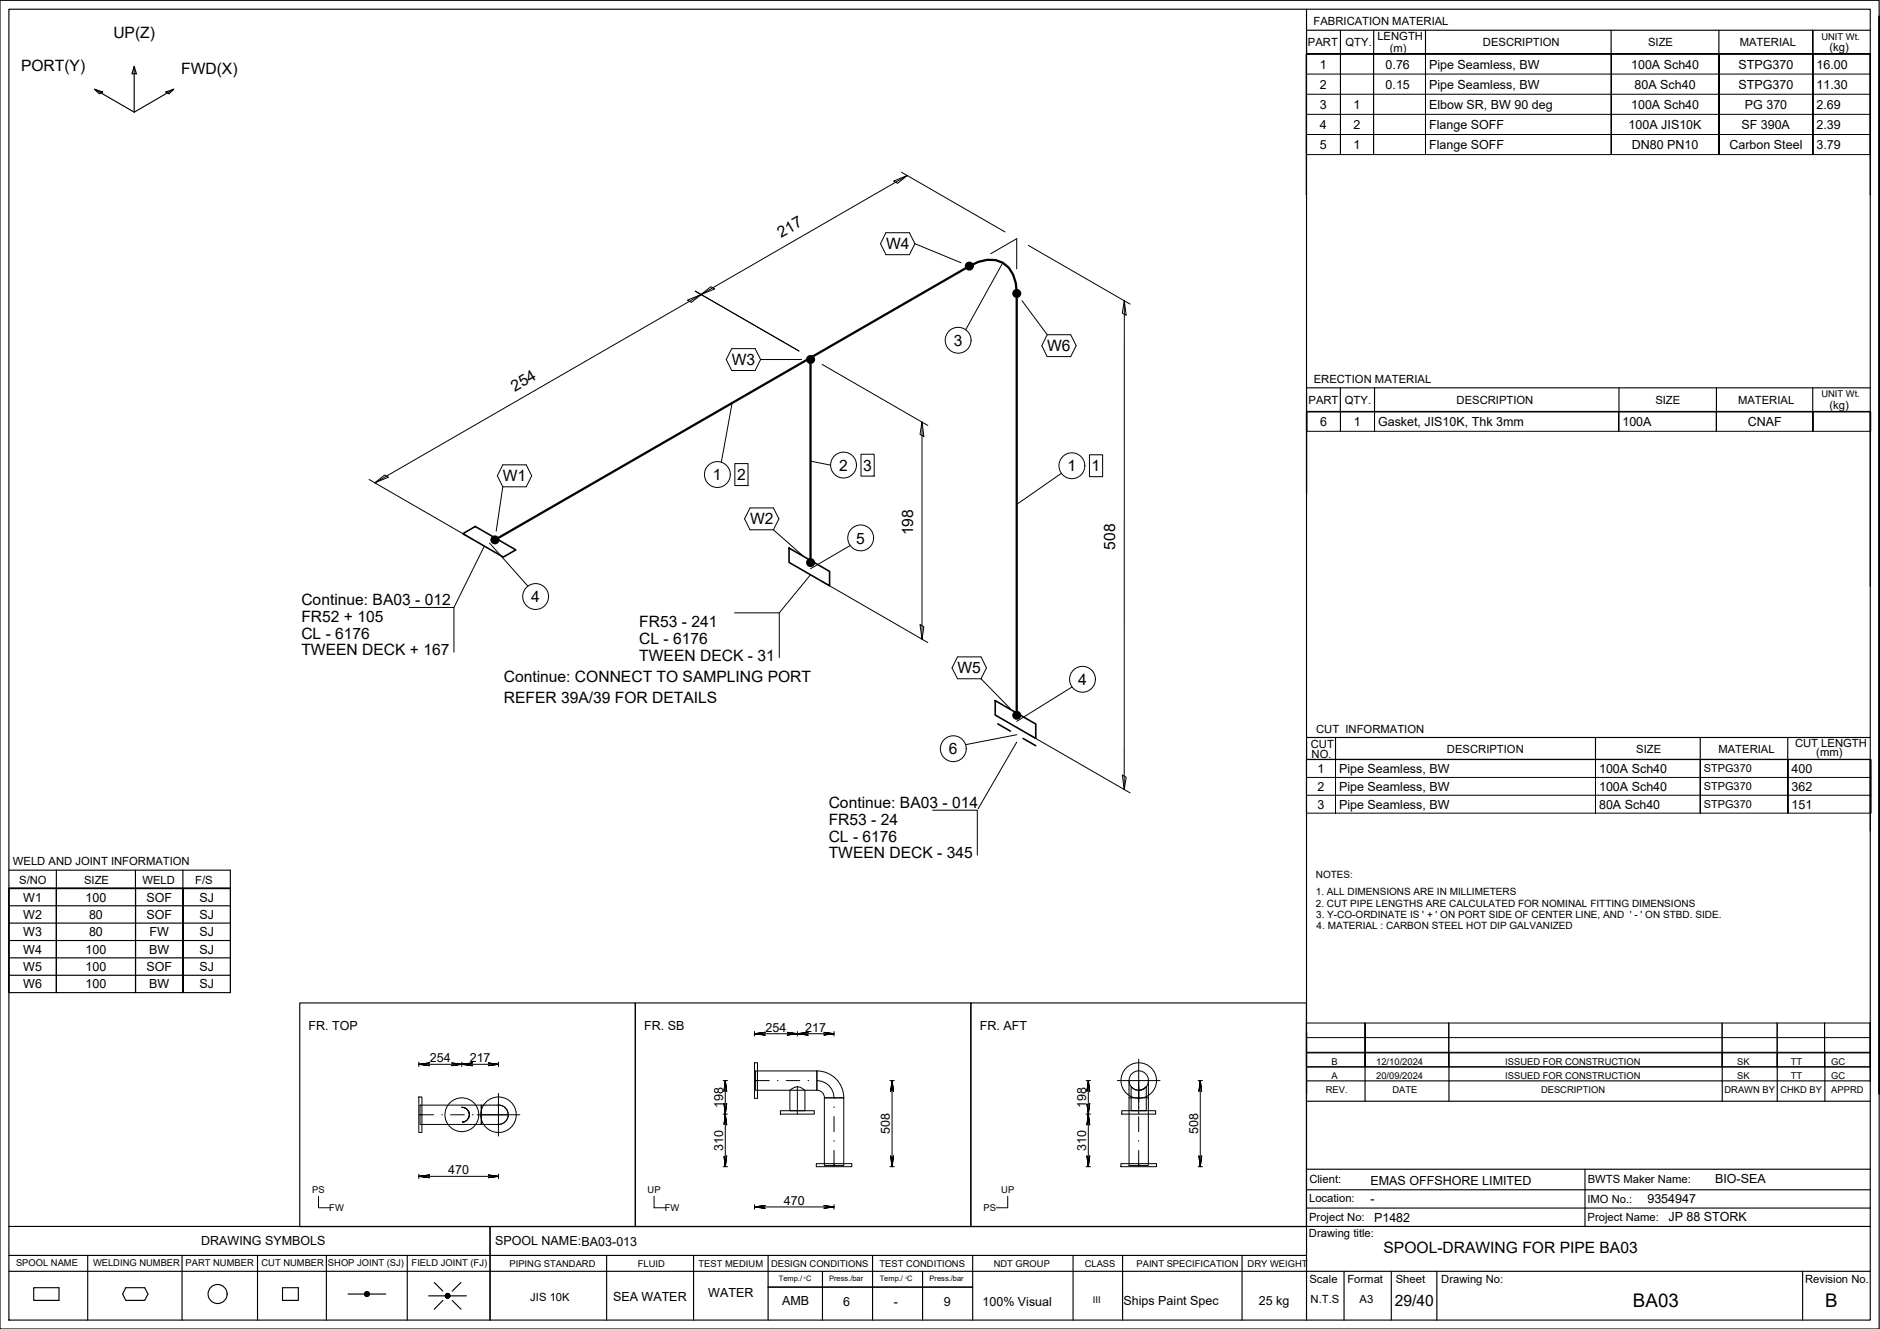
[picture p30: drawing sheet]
<svg xmlns="http://www.w3.org/2000/svg" width="420mm" height="297mm" viewBox="0 0 420 297" stroke-linecap="round" stroke-linejoin="round" font-family="sans-serif">
<defs><g id="words">
<g font-size="4.2">
<text x="365" y="292.1">BA03</text>
<text x="407.9" y="292.1">B</text>
</g>
<g font-size="3.5">
<text x="25.3" y="8.5">UP(Z)</text>
<text x="4.7" y="15.8">PORT(Y)</text>
<text x="40.5" y="16.6">FWD(X)</text>
<text x="174.6" y="53.2" transform="rotate(-30 174.6 53.2)">217</text>
<text x="198" y="55.7">W4</text>
<text x="213.1" y="77.3">3</text>
<text x="163.5" y="81.6">W3</text>
<text x="234" y="78.5">W6</text>
<text x="115.1" y="87.5" transform="rotate(-30 115.1 87.5)">254</text>
<text x="112.4" y="107.6">W1</text>
<text x="159.3" y="107.3">1</text>
<text x="164.7" y="107.3">2</text>
<text x="187.5" y="105.2">2</text>
<text x="192.9" y="105.2">3</text>
<text x="238.6" y="105.4">1</text>
<text x="244" y="105.4">1</text>
<text x="167.6" y="117.2">W2</text>
<text x="204" y="119.6" transform="rotate(-90 204 119.6)">198</text>
<text x="191.4" y="121.5">5</text>
<text x="249.3" y="122.9" transform="rotate(-90 249.3 122.9)">508</text>
<text x="67.4" y="135.3">Continue: BA03 - 012</text>
<text x="118.7" y="134.6">4</text>
<text x="67.4" y="139">FR52 + 105</text>
<text x="67.4" y="142.8">CL - 6176</text>
<text x="142.9" y="140.2">FR53 - 241</text>
<text x="142.9" y="144">CL - 6176</text>
<text x="67.4" y="146.5">TWEEN DECK + 167</text>
<text x="142.9" y="147.7">TWEEN DECK - 31</text>
<text x="112.6" y="152.3">Continue: CONNECT TO SAMPLING PORT</text>
<text x="214" y="150.5">W5</text>
<text x="241" y="153.1">4</text>
<text x="112.6" y="157.2">REFER 39A/39 FOR DETAILS</text>
<text x="212.1" y="168.6">6</text>
<text x="185.2" y="184.3">FR53 - 24</text>
<text x="185.2" y="180.6">Continue: BA03 - 014</text>
<text x="185.2" y="188.1">CL - 6176</text>
<text x="185.2" y="191.8">TWEEN DECK - 345</text>
<text x="309.2" y="280.1">SPOOL-DRAWING FOR PIPE BA03</text>
<text x="311.7" y="291.8">29/40</text>
</g>
<g font-size="2.8">
<text x="295" y="15.3">1</text>
<text x="309.7" y="15.3">0.76</text>
<text x="319.4" y="15.3">Pipe Seamless, BW</text>
<text x="364.5" y="15.3">100A Sch40</text>
<text x="388.6" y="15.3">STPG370</text>
<text x="406" y="15.3">16.00</text>
<text x="295" y="19.8">2</text>
<text x="309.7" y="19.8">0.15</text>
<text x="319.4" y="19.8">Pipe Seamless, BW</text>
<text x="365.3" y="19.8">80A Sch40</text>
<text x="388.6" y="19.8">STPG370</text>
<text x="406" y="19.8">11.30</text>
<text x="295" y="24.3">3</text>
<text x="295" y="28.8">4</text>
<text x="302.5" y="24.3">1</text>
<text x="302.5" y="28.8">2</text>
<text x="319.4" y="24.3">Elbow SR, BW 90 deg</text>
<text x="319.4" y="28.8">Flange SOFF</text>
<text x="364" y="28.8">100A JIS10K</text>
<text x="364.5" y="24.3">100A Sch40</text>
<text x="389.2" y="28.8">SF 390A</text>
<text x="390" y="24.3">PG 370</text>
<text x="406" y="24.3">2.69</text>
<text x="406" y="28.8">2.39</text>
<text x="295" y="33.3">5</text>
<text x="302.5" y="33.3">1</text>
<text x="319.4" y="33.3">Flange SOFF</text>
<text x="364.7" y="33.3">DN80 PN10</text>
<text x="386.5" y="33.3">Carbon Steel</text>
<text x="406" y="33.3">3.79</text>
<text x="295.1" y="95.2">6</text>
<text x="302.6" y="95.2">1</text>
<text x="308" y="95.2">Gasket, JIS10K, Thk 3mm</text>
<text x="362.6" y="95.2">100A</text>
<text x="390.6" y="95.2">CNAF</text>
<text x="294.4" y="172.7">1</text>
<text x="299.3" y="172.7">Pipe Seamless, BW</text>
<text x="357.4" y="172.7">100A Sch40</text>
<text x="400.4" y="172.7">400</text>
<text x="294.4" y="176.7">2</text>
<text x="299.3" y="176.7">Pipe Seamless, BW</text>
<text x="357.4" y="176.7">100A Sch40</text>
<text x="400.4" y="176.7">362</text>
<text x="294.4" y="180.7">3</text>
<text x="299.3" y="180.7">Pipe Seamless, BW</text>
<text x="357.4" y="180.7">80A Sch40</text>
<text x="400.4" y="180.7">151</text>
<text x="5.2" y="201.5">W1</text>
<text x="19.1" y="201.5">100</text>
<text x="32.7" y="201.5">SOF</text>
<text x="44.6" y="201.5">SJ</text>
<text x="5.2" y="205.4">W2</text>
<text x="5.2" y="209.3">W3</text>
<text x="19.9" y="205.4">80</text>
<text x="19.9" y="209.3">80</text>
<text x="32.7" y="205.4">SOF</text>
<text x="33.4" y="209.3">FW</text>
<text x="44.6" y="205.4">SJ</text>
<text x="44.6" y="209.3">SJ</text>
<text x="5.2" y="213.2">W4</text>
<text x="19.1" y="213.2">100</text>
<text x="33.3" y="213.2">BW</text>
<text x="44.6" y="213.2">SJ</text>
<text x="5.2" y="217">W5</text>
<text x="5.2" y="220.9">W6</text>
<text x="19.1" y="217">100</text>
<text x="19.1" y="220.9">100</text>
<text x="32.7" y="217">SOF</text>
<text x="33.3" y="220.9">BW</text>
<text x="44.6" y="217">SJ</text>
<text x="44.6" y="220.9">SJ</text>
<text x="69" y="230.2">FR. TOP</text>
<text x="144" y="230.2">FR. SB</text>
<text x="171.1" y="230.6">254</text>
<text x="180" y="230.6">217</text>
<text x="219" y="230.2">FR. AFT</text>
<text x="96.1" y="237.4">254</text>
<text x="105" y="237.4">217</text>
<text x="161.6" y="247.6" transform="rotate(-90 161.6 247.6)">198</text>
<text x="242.7" y="247.6" transform="rotate(-90 242.7 247.6)">198</text>
<text x="161.6" y="257.2" transform="rotate(-90 161.6 257.2)">310</text>
<text x="198.9" y="253.5" transform="rotate(-90 198.9 253.5)">508</text>
<text x="242.7" y="257.2" transform="rotate(-90 242.7 257.2)">310</text>
<text x="267.8" y="253.5" transform="rotate(-90 267.8 253.5)">508</text>
<text x="100.2" y="262.4">470</text>
<text x="175.2" y="269.2">470</text>
<text x="306.3" y="265">EMAS OFFSHORE LIMITED</text>
<text x="306.3" y="268.8">-</text>
<text x="368.2" y="268.9">9354947</text>
<text x="383.3" y="264.4">BIO-SEA</text>
<text x="307.1" y="273.1">P1482</text>
<text x="372.9" y="273">JP 88 STORK</text>
<text x="45" y="278.2">DRAWING SYMBOLS</text>
<text x="110.6" y="278.3">SPOOL NAME:BA03-013</text>
<text x="137" y="290.8">SEA WATER</text>
<text x="158.3" y="290">WATER</text>
<text x="174.8" y="291.7">AMB</text>
<text x="188.5" y="291.9">6</text>
<text x="199.7" y="291.9">-</text>
<text x="210.9" y="291.8">9</text>
<text x="219.6" y="291.9">100% Visual</text>
<text x="251.1" y="291.7">Ships Paint Spec</text>
<text x="281.3" y="291.7">25 kg</text>
</g>
<g font-size="2.5">
<text x="293.6" y="5.7">FABRICATION MATERIAL</text>
<text x="292.3" y="10.3">PART</text>
<text x="300.7" y="10.3">QTY.</text>
<text x="307.8" y="8.9">LENGTH</text>
<text x="310.6" y="11.5">(m)</text>
<text x="331.4" y="10.3">DESCRIPTION</text>
<text x="368.3" y="10.3">SIZE</text>
<text x="388.8" y="10.3">MATERIAL</text>
<text x="408.9" y="11.4">(kg)</text>
<text x="293.6" y="85.7">ERECTION MATERIAL</text>
<text x="292.4" y="90.2">PART</text>
<text x="300.6" y="90.2">QTY.</text>
<text x="325.5" y="90.2">DESCRIPTION</text>
<text x="370" y="90.2">SIZE</text>
<text x="388.4" y="90.2">MATERIAL</text>
<text x="408.9" y="91.3">(kg)</text>
<text x="292.9" y="167.2">CUT</text>
<text x="294.1" y="163.9">CUT INFORMATION</text>
<text x="401.2" y="167">CUT LENGTH</text>
<text x="293.1" y="169.4">NO.</text>
<text x="323.4" y="168.3">DESCRIPTION</text>
<text x="365.7" y="168.3">SIZE</text>
<text x="384" y="168.3">MATERIAL</text>
<text x="405.9" y="169">(mm)</text>
<text x="2.9" y="193.4">WELD AND JOINT INFORMATION</text>
<text x="4.3" y="197.5">S/NO</text>
<text x="18.8" y="197.5">SIZE</text>
<text x="31.9" y="197.5">WELD</text>
<text x="43.6" y="197.5">F/S</text>
<text x="292.6" y="268.6">Location:</text>
<text x="292.6" y="264.5">Client:</text>
<text x="354.8" y="268.9">IMO No.:</text>
<text x="354.9" y="264.3">BWTS Maker Name:</text>
<text x="292.6" y="272.8">Project No:</text>
<text x="354.8" y="272.8">Project Name:</text>
<text x="292.5" y="276.4">Drawing title:</text>
<text x="292.7" y="286.7">Scale</text>
<text x="301.1" y="286.7">Format</text>
<text x="311.9" y="286.7">Sheet</text>
<text x="322.1" y="286.7">Drawing No:</text>
<text x="403.4" y="286.7">Revision No.</text>
<text x="118.5" y="290.8">JIS 10K</text>
<text x="292.9" y="291.3">N.T.S</text>
<text x="303.9" y="291.3">A3</text>
</g>
<g font-size="2.4">
<text x="380.8" y="172.6">STPG370</text>
<text x="380.8" y="176.6">STPG370</text>
<text x="380.8" y="180.6">STPG370</text>
</g>
<g font-size="2.2">
<text x="294.1" y="196.3">NOTES:</text>
<text x="294.1" y="200">1. ALL DIMENSIONS ARE IN MILLIMETERS</text>
<text x="294.1" y="202.7">2. CUT PIPE LENGTHS ARE CALCULATED FOR NOMINAL FITTING DIMENSIONS</text>
<text x="294.2" y="205.1">3. Y-CO-ORDINATE IS ' + ' ON PORT SIDE OF CENTER LINE, AND ' - ' ON STBD. SIDE.</text>
<text x="294.3" y="207.7">4. MATERIAL : CARBON STEEL HOT DIP GALVANIZED</text>
</g>
<g font-size="2.1">
<text x="407.1" y="8.9">UNIT Wt.</text>
<text x="407.1" y="88.8">UNIT Wt.</text>
<text x="297.6" y="238.1">B</text>
<text x="307.6" y="238.1">12/10/2024</text>
<text x="336.4" y="238.1">ISSUED FOR CONSTRUCTION</text>
<text x="388.3" y="238.1">SK</text>
<text x="400.2" y="238.1">TT</text>
<text x="409.3" y="238.1">GC</text>
<text x="296.3" y="244.4">REV.</text>
<text x="297.6" y="241.2">A</text>
<text x="307.6" y="241.2">20/09/2024</text>
<text x="311.2" y="244.4">DATE</text>
<text x="336.4" y="241.2">ISSUED FOR CONSTRUCTION</text>
<text x="344.4" y="244.4">DESCRIPTION</text>
<text x="385.4" y="244.4">DRAWN BY</text>
<text x="388.3" y="241.2">SK</text>
<text x="397.9" y="244.4">CHKD BY</text>
<text x="400.2" y="241.2">TT</text>
<text x="409.3" y="244.4">APPRD</text>
<text x="409.3" y="241.2">GC</text>
<text x="69.8" y="266.7">PS</text>
<text x="144.7" y="266.7">UP</text>
<text x="223.8" y="266.7">UP</text>
<text x="73.6" y="270.7">FW</text>
<text x="148.6" y="270.7">FW</text>
<text x="219.8" y="270.7">PS</text>
<text x="3.6" y="283">SPOOL NAME</text>
<text x="20.8" y="282.9">WELDING NUMBER</text>
<text x="41.5" y="282.9">PART NUMBER</text>
<text x="58.4" y="282.9">CUT NUMBER</text>
<text x="73.3" y="282.9">SHOP JOINT (SJ)</text>
<text x="92" y="283">FIELD JOINT (FJ)</text>
<text x="113.9" y="283.1">PIPING STANDARD</text>
<text x="142.6" y="283.1">FLUID</text>
<text x="156.1" y="283.1">TEST MEDIUM</text>
<text x="172.3" y="283.1">DESIGN CONDITIONS</text>
<text x="196.6" y="283.1">TEST CONDITIONS</text>
<text x="222.1" y="283.1">NDT GROUP</text>
<text x="242.4" y="283.1">CLASS</text>
<text x="254" y="283.1">PAINT SPECIFICATION</text>
<text x="278.8" y="283.1">DRY WEIGHT</text>
<text x="244.2" y="291.3">III</text>
</g>
<g font-size="1.7">
<text x="174.1" y="286.4">Temp./ C</text>
<text x="185.3" y="286.4">Press./bar</text>
<text x="196.6" y="286.4">Temp./ C</text>
<text x="207.8" y="286.4">Press./bar</text>
</g>
<g font-size=".7">
<text x="179.7" y="285.8">0</text>
<text x="202.4" y="285.8">0</text>
</g>
</g></defs>
<g fill="none" stroke="#000" stroke-width=".22">
<path d="M292 12.1h126v22.5h-126zM292 16.6h126M292 12.1v22.5M299.6 12.1v22.5v-22.5M307 12.1v22.5v-22.5M318.6 12.1v22.5v-22.5M360.1 12.1v22.5v-22.5M384.2 12.1v22.5v-22.5M405.2 12.1v22.5v-22.5M418 12.1v22.5M201.5 38.5l23.1 13.3M202.8 39.2l-46.1 26.6"/>
<path d="M292 30.1h126M292 25.6h126M292 21.1h126M198 52h5.2l1.3 2.5-1.3 2.4h-5.2l-1.2-2.4zM199.7 40.5l3.1-1.3-2.2 1.8zM204.5 54.5l10.3 4.2M221.4 56.7l5.8-3.4v6.8M224.1 58.7l-8.3 15M229.8 54.8l22.8 13.2M153.6 67.1l3.1-1.3-2.2 1.8zM155.4 65.1l23.2 13.4M156.7 65.8l2.2-1.7 .8 .5z"/>
<path d="M156.7 65.8l-72.9 42.1M163.5 77.9h5.3l1.2 2.5-1.2 2.4h-5.3l-1.2-2.4zM228.4 67.2l5.6 7.6M234 74.8h5.3l1.2 2.5-1.2 2.4h-5.3l-1.2-2.4zM251.3 67.2l.4 3.3-.9-.5zM251.3 67.2l-.1 109.3M163.6 90.1l-2.4 13.2M170 80.4h9.2M183.7 81.5l23.6 13.6M206.1 94.3l.4 3.3-.9-.5zM206.1 94.3v48.6M292 92.1h126.1v4.3h-126.1z"/>
<path d="M292.1 92.1v4.3M299.6 92.1v4.3v-4.3M307.2 92.1v4.3v-4.3M361.8 92.1v4.3v-4.3M383.6 92.1v4.3v-4.3M405.2 92.1v4.3v-4.3M418 92.1v4.3M82.5 107.2l23.1 13.4M83.8 107.9l2.1-1.7 .9 .5zM112.4 103.9h5.2l1.2 2.4-1.2 2.5h-5.2l-1.3-2.5zM112.4 108.8l-1.5 9.9M164.2 103.6h3v4.9h-3z"/>
<path d="M167.6 113.5h5.2l1.3 2.5-1.3 2.4h-5.2l-1.2-2.4zM172.8 118.4l6.9 6M181.1 103.1l4.5 .9M192.4 101.5h3v4.9h-3zM237.2 105.8l-10 6.9M243.5 101.6h2.9v4.9h-2.9zM91.5 135.8h10v10M108.2 122.1l-6.7 13.7M109.4 121.4l8.6 9.6M164.1 137h10.1v10M181.1 128.5l-6.9 8.5M183.7 130l23.6 13.6"/>
<path d="M190 121.9l-8.9 5.2M205.6 139.6l.9 .5-.4 2.8zM214 146.8h5.2l1.3 2.5-1.3 2.4h-5.2l-1.2-2.4zM219.2 151.7l6.6 6.7M239.6 153.6l-12.4 7.6M227.2 165.9l-8.6 14.9M227.2 164.2l-11.4 2.2M229.8 164.1l22.8 13.1M250.8 173.2l.9 .5-.5 2.8zM292 169.8h126.2v11.9h-126.2zM292 169.8v11.9M292 177.7h126.2"/>
<path d="M292 173.8h126.2M298.5 169.8v11.9v-11.9M356.6 169.8v11.9v-11.9M380 169.8v11.9v-11.9M399.6 169.8v11.9v-11.9M418 169.8v11.9M208.4 181.1h10v10M93.6 237.9l2.4 .3-2.4-.3 2.4-.3zM93.6 237.4v1M93.6 237.9h9.6M100.8 237.6l2.4 .3-2.4 .3 2.4-.3zM103.2 237.9l2.4-.3-2.4 .3 2.4 .3-2.4-.3h8.2"/>
<path d="M103.2 237.4v1M109 237.6l2.4 .3-2.4 .3 2.4-.3zM111.4 237.4v1M168.6 231l2.4-.3-2.4 .3 2.4 .4-2.4-.4h9.6l-2.4-.3 2.4 .3-2.4 .4 4.8-.7-2.4 .3 2.4 .4-2.4-.4h8.2l-2.4-.3 2.4 .3-2.4 .4 2.4-.4M168.6 237.5h.7v8h-.7zM168.6 230.6v.9M168.9 239.4h13.7v4.3h-13.7zM178.2 230.6v.9M186.4 230.6v.9M254.5 236.8v12.2M292 228.6h126v9.8h-126zM292 228.6v9.8"/>
<path d="M292 235.2h126M292 231.9h126M305.1 228.6v9.8v-9.8M323.8 228.6v9.8M384.9 228.6v9.8M397.2 228.6v9.8M407.8 228.6v9.8v-9.8M418 228.6v9.8M93.6 245.2h.7v7.9h-.7zM93.6 249.2h3.3M93.9 247h13.7v4.3h-13.7zM98.7 249.2h.2"/>
<path d="M100.7 249.2h3.1M103.2 247.5l.7 .1-.7-.1M103.9 247.6l.5 .4-.5-.4M103.9 250.7l-.7 .1 .7-.1M104.4 248l.4 .5-.4-.5M104.4 250.3l-.5 .4 .5-.4M104.8 249.8l-.4 .5 .4-.5M104.8 248.5l.1 .7-.1-.7M104.9 249.2l-.1 .6 .1-.6M105.6 249.2h.1M106.6 249.2h9.6M111.4 244.4v9.5"/>
<path d="M111.4 247a2.17 2.17 0 0 1 2.2 2.2 2.17 2.17 0 0 1-2.2 2.1h-3.8v-4.3h3.8M161.6 241.5h1M161.6 249h1M161.8 246.6l.3 2.4 .3-2.4-.3 2.4zM162.1 241.5v7.5l.3 2.4-.3-2.4-.3 2.4 .3-2.4v11.8l.3-2.5-.3 2.5-.3-2.5 .3 2.5M162.1 241.5l-.3 2.4 .3-2.4 .3 2.4zM168.6 241.5h3.3M173.7 241.5h.2M174.4 248.2h7.6v.8h-7.6zM175.7 241.5h3.1M176.5 243.7a2.16 2.16 0 0 1 3.4 0v4.5h-3.4zM178.2 242.9v6.1"/>
<path d="M180.6 241.5h.1M182.6 241.5a3.8 3.8 0 0 1 3.8 3.9M184.2 245.4h4.4v15.1h-4.4zM184.2 245.4h4.4M184.3 245.4a1.68 1.68 0 0 0-1.7-1.7v-4.3a6 6 0 0 1 6 6M186.4 245.4h.1M186.4 247.4v.2M186.4 249.6v3.3M186.4 254.9v.2M186.4 257.1v3.7M198.9 241.5h1M199.4 241.5l.3 2.4-.3-2.4-.3 2.4 .3-2.4v19.3l.3-2.5-.3 2.5-.3-2.5 .3 2.5"/>
<path d="M242.7 241.5h1M242.7 249h1M242.9 246.6l.3 2.4 .3-2.4-.3 2.4zM243.2 241.5l-.3 2.4 .3-2.4 .3 2.4zM243.2 249l.3 2.4-.3-2.4-.3 2.4 .3-2.4v11.8l.3-2.5-.3 2.5-.3-2.5 .3 2.5M243.2 241.5v7.5M249.7 241.5h9.5M250.7 248.2h7.6v.8h-7.6zM252.3 245.4h4.3v15.1h-4.3zM252.3 241.5v3.9M254.5 245.4h.1M254.5 249.6v3.3"/>
<path d="M254.5 254.9v.2M254.5 257.1v3.7M256.1 243l.1-.1v5.3h-3.4v-5.3a2.1 2.1 0 0 0 1.7 .8M256.1 243l-1 .6-.6 .1M256.6 241.5v3.9M267.8 241.5h1M267.9 258.3l.3 2.5 .4-2.5-.4 2.5zM268.2 241.5l-.3 2.4 .3-2.4 .4 2.4zM268.2 241.5v19.3M71.2 267.4v2.5h2.6M93.6 262.9l2.4-.3-2.4 .3 2.4 .3-2.4-.3h17.8M93.6 262.4v1"/>
<path d="M109 262.6l2.4 .3-2.4 .3 2.4-.3zM111.4 262.4v1M146.2 267.4v2.5h2.6M161.6 260.8h1M168.6 269.8l2.4-.4-2.4 .4 2.4 .3-2.4-.3h17.8M168.6 269.2v1.1M182.4 260.1h8v.7h-8zM184 269.4l2.4 .4-2.4 .3 2.4-.3zM186.4 269.2v1.1M198.9 260.8h1M225.2 267.4v2.5h-2.5M242.7 260.8h1"/>
<path d="M250.5 260.1h8v.7h-8zM267.8 260.8h1"/>
<circle cx="214.1" cy="76" r="2.89"/>
<circle cx="160.3" cy="106.1" r="2.89"/>
<circle cx="188.5" cy="103.9" r="2.89"/>
<circle cx="239.6" cy="104.1" r="2.89"/>
<circle cx="119.7" cy="133.3" r="2.89"/>
<circle cx="192.4" cy="120.2" r="2.89"/>
<circle cx="241.9" cy="151.8" r="2.89"/>
<circle cx="213.1" cy="167.3" r="2.89"/>
<circle cx="103.2" cy="249.1" r="3.8"/>
<circle cx="111.4" cy="249.1" r="4"/>
<circle cx="254.5" cy="241.5" r="4"/>
<circle cx="254.5" cy="241.5" r="2.17"/>
</g>
<g fill="none" stroke="#000" stroke-width=".25">
<path d="M0 .1h420v296.9h-420zM2 2.1h416v292.9h-416zM21.1 19.9l1.8 .7-.7 .4zM21.1 19.9l8.9 5.2M30 14.8l.5 1.7h-1zM30 14.8v10.3M38.8 19.9l-8.8 5.2M292 2.1v292.9M292 6.8h126M299.6 6.8v5.3M307 6.8v5.3M318.6 6.8v5.3"/>
<path d="M360.1 6.8v5.3M384.2 6.8v5.3M405.1 6.8v5.3v-5.3M418 12.1h-126v31.5v-31.5h126v31.5M420 3.6v240.9v-240.9M37.1 20.6l1.7-.7-1 1.1zM292 92v18.3v-18.3h126zM292 86.7h126M299.6 86.7v5.3M307.2 86.7v5.3M361.8 86.7v5.3M383.6 86.7v5.3"/>
<path d="M405.1 86.7v5.2M418 92.1v38.9M292 169.7l126 .1v15.9M292 164.8h126M298.5 164.8v4.9M356.6 164.8v4.9M380 164.8v4.9M399.5 164.8v4.9M2 198.6h49.5v23.3h-49.5zM2 198.6v23.3M2 194.5h49.5v4.1h-49.5M12.6 198.6v23.3v-23.3"/>
<path d="M12.6 194.5v4.1M30.3 194.5v4.1M30.3 198.6v23.3v-23.3M40.9 194.5v4.1M40.9 198.6v23.3v-23.3M51.5 198.6h-49.5h49.5M51.5 198.6v23.3M2 218h49.5M2 214.1h49.5M2 210.2h49.5M2 206.3h49.5M2 202.4h49.5"/>
<path d="M67 224.2h75v50h-75zM142 224.2h75v50h-75zM217 224.2h75v50h-75zM292 230.6v13.9v-13.9M292 238.4h126M292 235.3h126M305.1 235.3v10.8M323.8 235.3v10.8M384.9 235.3v10.8M397.2 235.3v10.8M407.8 235.3v10.8M418 228.5v13.1"/>
<path d="M292 246.1h126M292 241.6h126M2 274.1h416M109.5 274.1v20.9M292 261.3h126M292 270h126M292 265.9h126M354.2 261.3v12.8M2 284.1h416M2 280.6h290M7.5 287.8h5.7v2.8h-5.7zM19.6 280.6v14.4"/>
<path d="M28.1 287.8h4.2l.8 1.4-.8 1.4h-4.2l-.7-1.4zM40.7 280.6v14.4M57.6 280.6v14.4M63.1 287.8h3.6v2.8h-3.6zM72.9 280.6v14.4M77.8 289.2h3.7M81.7 288.8l-.1 .2M81.9 288.7l-.4 .4M82 288.7l-.5 .6M82.1 288.7l-.6 .7M82.2 288.8l-.7 .6M82.3 288.8l-.7 .7"/>
<path d="M82.3 288.8l-.7 .8M82.4 288.9l-.7 .7M82.4 289l-.7 .7M82.5 289l-.7 .7M82.5 289.5l-.3 .2M82.5 289.1l-.6 .6M82.5 289.2l-.5 .5M82.5 289.3l-.4 .4M82.5 289.2h3.7M91 280.6v14.4M95.8 289.6h3.7M97 286.6l2 2"/>
<path d="M99 290.7l-2 1.9M99.9 289.1l-.3 .3M100 289.1l-.5 .5M100.1 289.1l-.6 .6M100.2 289.1l-.7 .7M100.2 289.2l-.6 .6M100.3 289.2l-.7 .7M100.4 289.2l-.7 .8M100.4 289.3l-.7 .7M100.5 289.4l-.7 .7M100.5 289.9l-.1 .1M100.5 289.5l-.6 .6"/>
<path d="M100.5 289.7l-.4 .4M100.6 289.6h3.6M100.6 289.6l-.6 .5M101.1 290.7l1.9 1.9M103 286.6l-1.9 2M135.6 280.6v14.4M155 280.6v14.4M171.7 287.7h45.7M171.7 280.6v14.4M183.8 284.1v10.9M195 280.6v14.4M206.2 284.1v10.9"/>
<path d="M217.4 280.6v14.4M239.8 280.6v14.4M250.9 280.7v14.3M277.6 280.6v14.4M300.4 284.1v10.9M310.9 284.1v10.9M321.1 284.1v10.9M402.9 284.1v10.9"/>
<circle cx="48.6" cy="289.2" r="2.13"/>
<circle cx="82" cy="289.2" r=".54"/>
<circle cx="100" cy="289.6" r=".54"/>
</g>
<path d="M103.4 119.3l2.8-1.6 9.1 5.2-2.8 1.6zM176.3 122.5l9.1 5.2v3.2l-9.1-5.2zM222.4 156.6l9.1 5.2v3.2l-9.1-5.2zM223 161.8l2.8 1.6M228.6 165l2.9 1.7" fill="none" stroke="#000" stroke-width=".36"/>
<g fill="none" stroke="#000" stroke-width=".51">
<path d="M181.1 80.4v45.4M110.6 120.7l106-61.2a7.5 7.5 0 0 1 7.5-.8 7.5 7.5 0 0 1 3.1 6.9v94.3"/>
<circle cx="216.6" cy="59.5" r=".75"/>
<circle cx="216.6" cy="59.5" r=".37"/>
<circle cx="227.2" cy="65.6" r=".75"/>
<circle cx="227.2" cy="65.6" r=".37"/>
<circle cx="181.2" cy="80.3" r=".75"/>
<circle cx="181.2" cy="80.3" r=".37"/>
<circle cx="110.6" cy="120.7" r=".75"/>
<circle cx="110.6" cy="120.7" r=".37"/>
<circle cx="181.2" cy="125.7" r=".75"/>
<circle cx="181.2" cy="125.7" r=".37"/>
<circle cx="227.2" cy="159.9" r=".75"/>
<circle cx="227.2" cy="159.9" r=".37"/>
</g>
<path d="M211 73v6.1M157.2 103v6.2M164 103.4v5.3M185.4 100.9v6.2M189.3 117.1v6.2M192.2 101.3v5.3M236.5 101v6.2M243.3 101.5v5.3M116.6 130.2v6.2M238.8 148.7v6.2M210 164.2v6.2" fill="none" stroke="#fff" stroke-width=".22"/>
<g fill="#fff" stroke="#fff" stroke-width=".22">
<path d="M217.2 73l-6.2 6.1h6.2zM211 73h6.2l-6.2 6.1z"/>
<path d="M116.6 136.4h6.2v-6.2zM116.6 130.2h6.2l-6.2 6.2z"/>
<path d="M157.2 109.2h6.2v-6.2zM157.2 103h6.2l-6.2 6.2z"/>
<path d="M195.4 117.1l-6.1 6.2h6.1zM189.3 117.1h6.1l-6.1 6.2z"/>
<path d="M191.6 100.9l-6.2 6.2h6.2zM185.4 100.9h6.2l-6.2 6.2z"/>
<path d="M242.6 101l-6.1 6.2h6.1zM236.5 101h6.1l-6.1 6.2z"/>
<path d="M245 148.7l-6.2 6.2h6.2zM238.8 148.7h6.2l-6.2 6.2z"/>
<path d="M210 170.4h6.2v-6.2zM210 164.2h6.2l-6.2 6.2z"/>
<path d="M167.4 103.4l-3.4 5.3h3.4zM164 103.4h3.4l-3.4 5.3z"/>
<path d="M195.6 101.3l-3.4 5.3h3.4zM192.2 101.3h3.4l-3.4 5.3z"/>
<path d="M246.6 101.5l-3.3 5.3h3.3zM243.3 101.5h3.3l-3.3 5.3z"/>
</g>
<use href="#words"/>
</svg>
